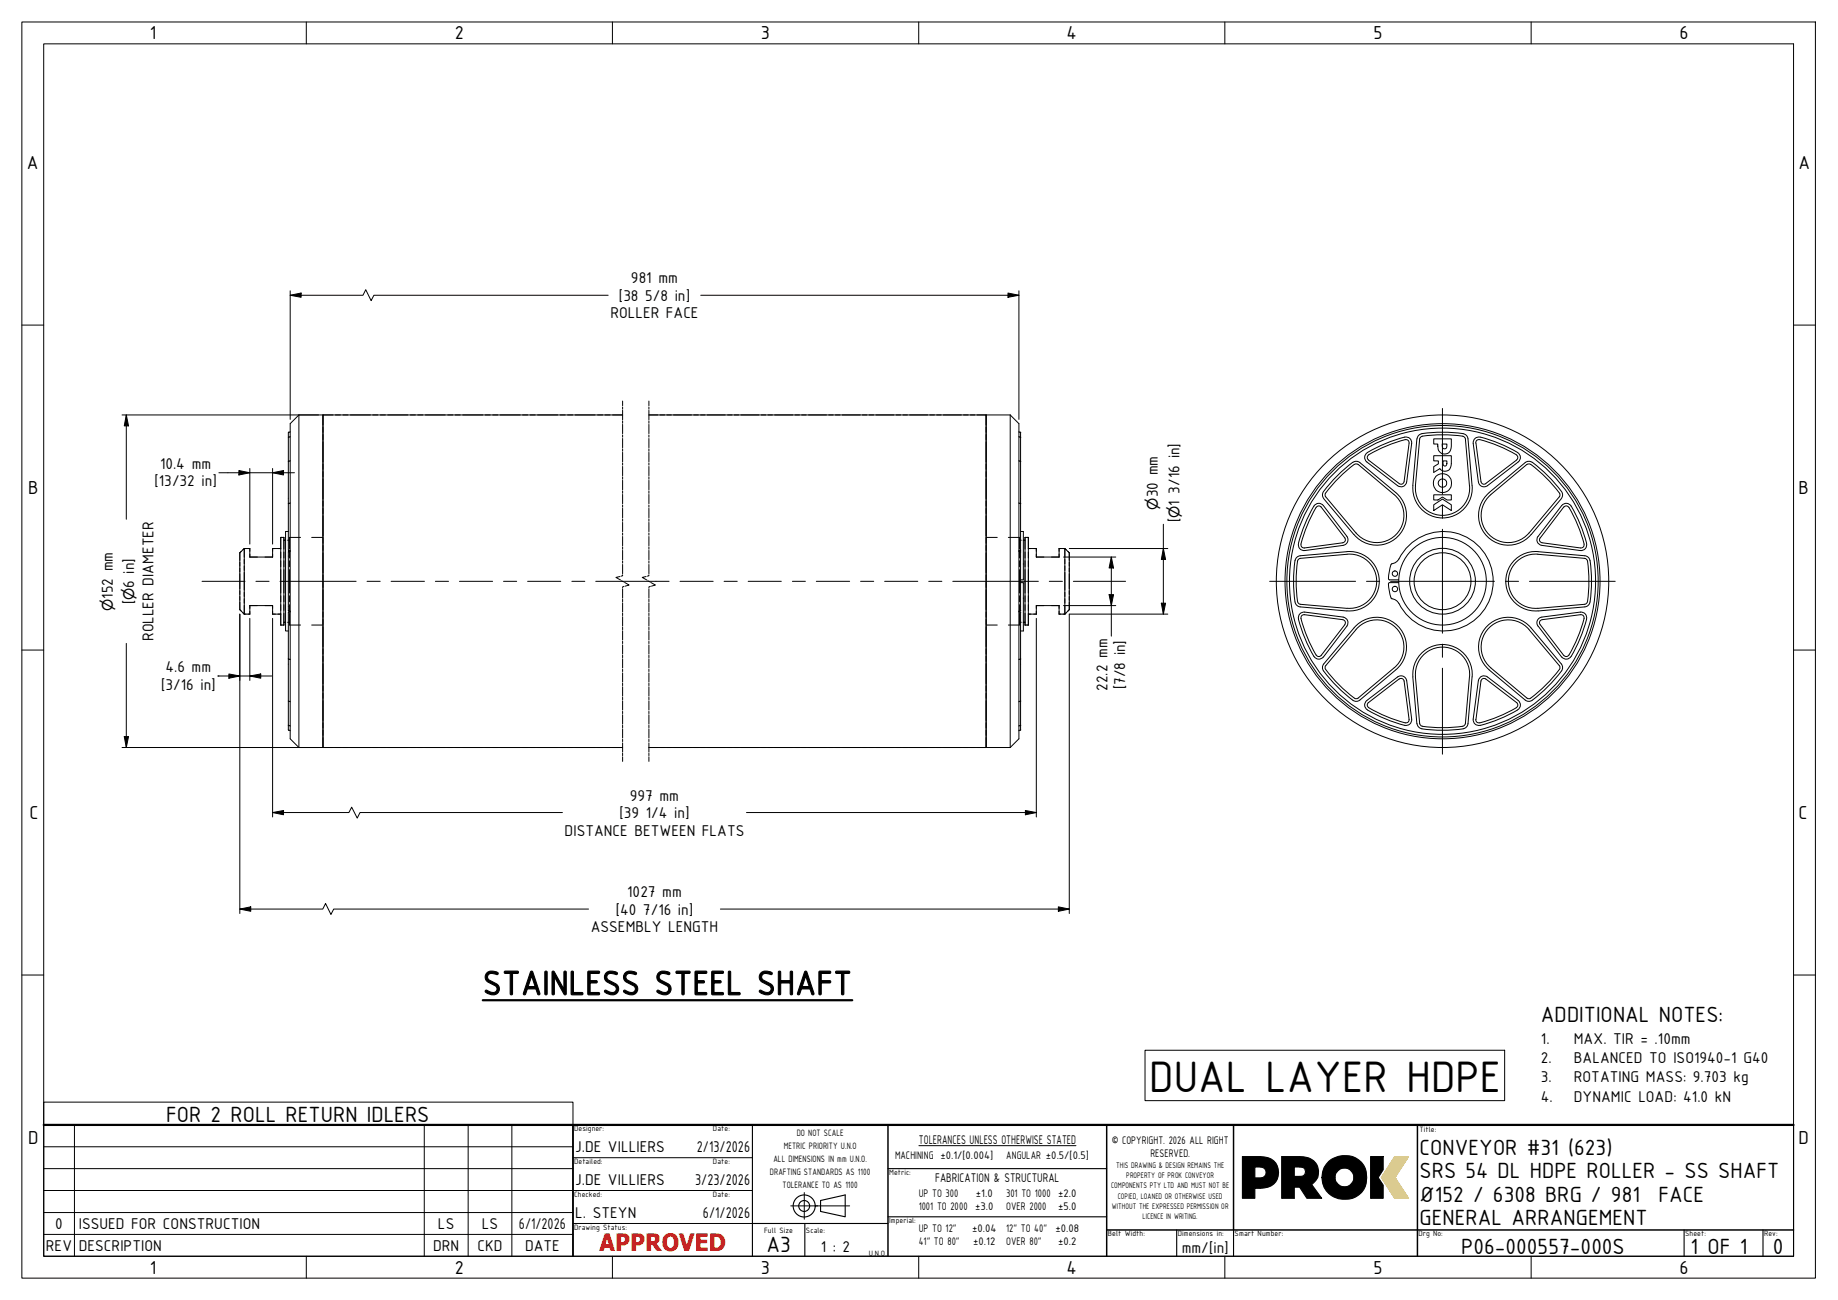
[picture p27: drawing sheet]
<svg xmlns="http://www.w3.org/2000/svg" width="420mm" height="297mm" viewBox="0 0 420 297" stroke-linecap="round" stroke-linejoin="round" font-family="sans-serif">
<defs><g id="words">
<text font-size="10.8" x="262.7" y="249.5">DUAL LAYER HDPE</text>
<text font-size="8.4" x="110.4" y="227.3">STAINLESS STEEL SHAFT</text>
<text font-size="5.5" fill="#f00" x="137" y="285.8">APPROVED</text>
<g font-size="5.4">
<text x="352.3" y="233.5">ADDITIONAL NOTES:</text>
<text x="38" y="256.3">FOR 2 ROLL RETURN IDLERS</text>
<text x="324.5" y="264">CONVEYOR #31 (623)</text>
<text x="324.5" y="269.3">SRS 54 DL HDPE ROLLER - SS SHAFT</text>
<text x="324.5" y="274.6">Ø152 / 6308 BRG / 981</text>
<text x="379.1" y="274.6">FACE</text>
<text x="324.5" y="279.8">GENERAL ARRANGEMENT</text>
<text x="175.2" y="286">A3</text>
<text x="334" y="286.5">P06-000557-000S</text>
<text x="386.5" y="286.5">1 OF 1</text>
<text x="405.3" y="286.5">0</text>
</g>
<g font-size="4.6">
<text x="34.2" y="8.9">1</text>
<text x="104" y="8.9">2</text>
<text x="173.9" y="8.9">3</text>
<text x="243.8" y="8.9">4</text>
<text x="313.9" y="8.9">5</text>
<text x="384" y="8.9">6</text>
<text x="6.1" y="38.7">A</text>
<text x="411.1" y="38.7">A</text>
<text x="6.4" y="112.9">B</text>
<text x="411.1" y="112.9">B</text>
<text x="6.7" y="187.2">C</text>
<text x="411.1" y="187.2">C</text>
<text x="6.4" y="261.4">D</text>
<text x="411.1" y="261.4">D</text>
<text x="34.2" y="291.2">1</text>
<text x="104" y="291.2">2</text>
<text x="173.9" y="291.2">3</text>
<text x="243.8" y="291.2">4</text>
<text x="313.9" y="291.2">5</text>
<text x="384" y="291.2">6</text>
</g>
<g font-size="3.9">
<text x="144.2" y="64.7">981 mm</text>
<text x="141.5" y="68.7">[38 5/8 in]</text>
<text x="139.5" y="72.7">ROLLER FACE</text>
<text x="36.6" y="107.2">10.4 mm</text>
<text x="35.3" y="111.2">[13/32 in]</text>
<text x="264.7" y="113.6" transform="rotate(-90 264.7 113.6)">30 mm</text>
<text x="269.6" y="112.8" transform="rotate(-90 269.6 112.8)">3/16 in]</text>
<text x="269.6" y="119.3" transform="rotate(-90 269.6 119.3)">[</text>
<text x="269.6" y="115.5" transform="rotate(-90 269.6 115.5)">1</text>
<text x="25.8" y="136.8" transform="rotate(-90 25.8 136.8)">152 mm</text>
<text x="30.7" y="134.3" transform="rotate(-90 30.7 134.3)">6 in]</text>
<text x="30.7" y="138.1" transform="rotate(-90 30.7 138.1)">[</text>
<text x="35.1" y="146.5" transform="rotate(-90 35.1 146.5)">ROLLER DIAMETER</text>
<text x="37.8" y="153.6">4.6 mm</text>
<text x="36.8" y="157.6">[3/16 in]</text>
<text x="253.2" y="157.9" transform="rotate(-90 253.2 157.9)">22.2 mm</text>
<text x="257.2" y="157.5" transform="rotate(-90 257.2 157.5)">[7/8 in]</text>
<text x="144" y="183">997 mm</text>
<text x="129.1" y="190.9">DISTANCE BETWEEN FLATS</text>
<text x="141.6" y="186.9">[39 1/4 in]</text>
<text x="140.8" y="209">[40 7/16 in]</text>
<text x="143.4" y="205">1027 mm</text>
<text x="135" y="213">ASSEMBLY LENGTH</text>
<text x="352.3" y="238.4">1.</text>
<text x="359.7" y="238.4">MAX. TIR = .10mm</text>
<text x="352.3" y="242.9">2.</text>
<text x="359.8" y="242.9">BALANCED TO ISO1940-1 G40</text>
<text x="352.3" y="247.3">3.</text>
<text x="352.3" y="251.8">4.</text>
<text x="359.7" y="251.8">DYNAMIC LOAD: 41.0 kN</text>
<text x="359.8" y="247.3">ROTATING MASS: 9.703 kg</text>
<text x="131.5" y="263.3">J.DE VILLIERS</text>
<text x="159.3" y="263.3">2/13/2026</text>
<text x="131.5" y="270.8">J.DE VILLIERS</text>
<text x="158.9" y="270.8">3/23/2026</text>
<text x="12.6" y="280.8">0</text>
<text x="18" y="280.8">ISSUED FOR CONSTRUCTION</text>
<text x="100.1" y="280.8">LS</text>
<text x="110.1" y="280.8">LS</text>
<text x="118.6" y="280.8">6/1/2026</text>
<text x="131.5" y="278.3">L. STEYN</text>
<text x="160.7" y="278.3">6/1/2026</text>
<text x="10.5" y="285.8">REV</text>
<text x="18" y="285.8">DESCRIPTION</text>
<text x="99" y="285.8">DRN</text>
<text x="109.1" y="285.8">CKD</text>
<text x="120" y="285.8">DATE</text>
<text x="187.6" y="286">1 : 2</text>
<text x="270.1" y="286.3">mm/[in]</text>
</g>
<g font-size="3.3">
<text x="264.7" y="116.4" transform="rotate(-90 264.7 116.4)">⌀</text>
<text x="269.6" y="118.3" transform="rotate(-90 269.6 118.3)">⌀</text>
<text x="30.7" y="137.1" transform="rotate(-90 30.7 137.1)">⌀</text>
<text x="25.8" y="139.6" transform="rotate(-90 25.8 139.6)">⌀</text>
</g>
<g font-size="3.1">
<text x="210.1" y="261.3">TOLERANCES UNLESS OTHERWISE STATED</text>
<text x="213.8" y="270">FABRICATION &amp; STRUCTURAL</text>
</g>
<g font-size="2.7">
<text x="254.1" y="261.3">© COPYRIGHT. 2026 ALL RIGHT</text>
<text x="204.6" y="264.9">MACHINING ±0.1/[0.004]</text>
<text x="230" y="264.9">ANGULAR ±0.5/[0.5]</text>
<text x="263" y="264.4">RESERVED.</text>
<text x="210" y="273.4">UP TO 300</text>
<text x="223.1" y="273.4">±1.0</text>
<text x="230" y="273.4">301 TO 1000 ±2.0</text>
<text x="210" y="276.4">1001 TO 2000 ±3.0</text>
<text x="210" y="281.4">UP TO 12&quot;</text>
<text x="222.2" y="281.4">±0.04</text>
<text x="230" y="281.4">12&quot; TO 40&quot;</text>
<text x="230" y="276.4">OVER 2000</text>
<text x="241.3" y="281.4">±0.08</text>
<text x="241.9" y="276.4">±5.0</text>
<text x="210" y="284.4">41&quot; TO 80&quot;</text>
<text x="222.5" y="284.4">±0.12</text>
<text x="230" y="284.4">OVER 80&quot;</text>
<text x="241.9" y="284.4">±0.2</text>
</g>
<g font-size="2.3">
<text x="179.2" y="262.5">METRIC PRIORITY U.N.O</text>
<text x="182.1" y="259.5">DO NOT SCALE</text>
<text x="176" y="268.5">DRAFTING STANDARDS AS 1100</text>
<text x="176.8" y="265.5">ALL DIMENSIONS IN mm U.N.O.</text>
<text x="178.9" y="271.6">TOLERANCE TO AS 1100</text>
</g>
<g font-size="2">
<text x="255.1" y="266.9">THIS DRAWING &amp; DESIGN REMAINS THE</text>
<text x="257.5" y="269.3">PROPERTY OF PROK CONVEYOR</text>
<text x="254" y="271.6">COMPONENTS PTY LTD AND MUST NOT BE</text>
<text x="255.5" y="273.9">COPIED, LOANED OR OTHERWISE USED</text>
<text x="254.2" y="276.2">WITHOUT THE EXPRESSED PERMISSION OR</text>
<text x="261.2" y="278.5">LICENCE IN WRITING.</text>
</g>
<g font-size="1.9">
<text x="131.2" y="258.5">Designer:</text>
<text x="163" y="258.5">Date:</text>
<text x="324.5" y="258.7">Title:</text>
<text x="131.2" y="266">Detailed:</text>
<text x="163" y="266">Date:</text>
<text x="203.2" y="268.5">Metric:</text>
<text x="131.2" y="273.5">Checked:</text>
<text x="163" y="273.5">Date:</text>
<text x="131.2" y="281">Drawing Status:</text>
<text x="174.7" y="281.8">Full Size</text>
<text x="184.2" y="281.8">Scale:</text>
<text x="203.2" y="279.6">Imperial:</text>
<text x="198.6" y="286.9">U.N.O.</text>
<text x="253.2" y="282.5">Belt Width:</text>
<text x="269.2" y="282.5">Dimensions in:</text>
<text x="282.2" y="282.5">Smart Number:</text>
<text x="324.2" y="282.5">Drg No:</text>
<text x="385.2" y="282.5">Sheet:</text>
<text x="403.3" y="282.5">Rev:</text>
</g>
</g></defs>
<!-- layer: Break Line (PROK) -->
<g fill="none" stroke="#000" stroke-width=".23">
<path d="M142.3 91.6v1.1M142.3 93v.5M142.3 93.8v2.1M142.3 96.2v.5M142.3 97v2.1M142.3 99.4v.5M148.3 91.6v1.1M148.3 93v.5M148.3 93.8v2.1M148.3 96.2v.5M148.3 97v2.1M148.3 99.4v.5"/>
<path d="M142.3 100.2v2.1M142.3 102.6v.5M142.3 103.4v2.1M142.3 105.8v.5M142.3 106.6v2.1M142.3 109v.5M142.3 109.8v2.1M142.3 112.2v.5M142.3 113v2.1M142.3 115.4v.5M142.3 116.1v2.2M142.3 118.6v.5"/>
<path d="M142.3 119.4v2.1M148.3 100.2v2.1M148.3 102.6v.5M148.3 103.4v2.1M148.3 105.8v.5M148.3 106.6v2.1M148.3 109v.5M148.3 109.8v2.1M148.3 112.2v.5M148.3 113v2.1M148.3 115.4v.5M148.3 116.1v2.2"/>
<path d="M148.3 118.6v.5M148.3 119.4v2.1M141.7 131.7l-.9 .2 1.1 .6M142.1 132.7l.4 .3M142.3 121.8v.5M142.3 122.6v2.1M142.3 125v.5M142.3 125.8v2.1M142.3 128.2v.5M142.3 129v2.1M142.3 134.5v2.2M142.3 136.9v.6"/>
<path d="M142.3 137.7v2.2M142.3 131.3v.3h-.3M142.7 134l-.4 .1v.2M142.8 133.1l1 .6-.9 .2M147.7 131.7l-.9 .2 1.1 .6M148.1 132.7l.4 .3M148.3 131.3v.3h-.3M148.3 121.8v.5M148.3 122.6v2.1M148.3 125v.5M148.3 125.8v2.1M148.3 128.2v.5"/>
<path d="M148.3 129v2.1M148.3 134.5v2.2M148.3 136.9v.6M148.3 137.7v2.2M148.7 134l-.4 .1v.2M148.8 133.1l1 .6-.9 .2M142.3 140.1v.6M142.3 140.9v2.2M142.3 143.3v.6M142.3 144.1v2.1M142.3 146.5v.6M142.3 147.3v2.2"/>
<path d="M142.3 149.7v.6M142.3 150.5v2.1M142.3 152.9v.5M142.3 153.7v2.2M142.3 156.1v.6M142.3 156.9v2.2M142.3 159.3v.6M148.3 140.1v.6M148.3 140.9v2.2M148.3 143.3v.6M148.3 144.1v2.1M148.3 146.5v.6"/>
<path d="M148.3 147.3v2.2M148.3 149.7v.6M148.3 150.5v2.1M148.3 152.9v.5M148.3 153.7v2.2M148.3 156.1v.6M148.3 156.9v2.2M148.3 159.3v.6M142.3 160.1v2.1M142.3 162.5v.6M142.3 163.3v2.2M142.3 165.7v.6"/>
<path d="M142.3 166.5v2.1M142.3 168.9v.5M142.3 169.7v2.2M142.3 172.1v.6M142.3 172.9v1.1M148.3 160.1v2.1M148.3 162.5v.6M148.3 163.3v2.2M148.3 165.7v.6M148.3 166.5v2.1M148.3 168.9v.5M148.3 169.7v2.2"/>
<path d="M148.3 172.1v.6M148.3 172.9v1.1"/>
</g>
<!-- layer: Visible (PROK) -->
<g fill="none" stroke="#000" stroke-width=".23">
<path d="M66.3 98.6l-.4 .3v16.2M66.3 99.7l-.4 .3M68.3 94.8h7.8M68.3 94.8v76M68.3 94.8l-2 2v72l2 2M73.8 94.8v76M76.7 94.8h1.1M78.4 94.8h1.1M80.1 94.8h4.6M85.2 94.8h1.2M87 94.8h1.1M88.6 94.8h4.6"/>
<path d="M93.8 94.8h1.2M95.5 94.8h1.1M97.2 94.8h4.6M102.4 94.8h1.1M104.1 94.8h1.1M105.8 94.8h4.6M110.9 94.8h1.2M112.6 94.8h1.2M114.3 94.8h4.6M119.5 94.8h1.1M121.2 94.8h1.1M122.9 94.8h4.6"/>
<path d="M128.1 94.8h1.1M129.8 94.8h1.1M131.5 94.8h4.5M136.6 94.8h1.2M138.3 94.8h1.1M140 94.8h2.3h-68.5v76h68.5h-2.3M150.9 94.8h1M152.4 94.8h1.1M154 94.8h4.1M158.6 94.8h1M160.1 94.8h1.1M161.7 94.8h4.1"/>
<path d="M166.3 94.8h1M167.9 94.8h1M169.4 94.8h4.1M174 94.8h1M175.6 94.8h1M177.1 94.8h4.1M181.7 94.8h1.1M183.3 94.8h1M184.8 94.8h4.1M189.4 94.8h1.1M191 94.8h1M192.5 94.8h4.1"/>
<path d="M197.1 94.8h1.1M198.7 94.8h1M200.2 94.8h4.1M204.9 94.8h1M206.4 94.8h1M207.9 94.8h4.1M212.6 94.8h1M214.1 94.8h1M215.6 94.8h4.2M220.3 94.8h1M221.8 94.8h1M223.4 94.8h7.5"/>
<path d="M225.4 94.8v76v-76h-77.1h2.1M230.9 94.8v76M230.9 94.8l2 2v72l-2 2M232.9 99.7l.4 .3M232.9 98.6l.4 .3M233.3 98.9v26.8M321.1 99.9a1.29 1.29 0 0 1 1.6 1.4M321.1 99.9a34 34 0 0 0-8.5 3.5M324.7 99.9l.2-.1a28.4 28.4 0 0 1 9.7 0l.4 .5 .9 10.7a6.2 6.2 0 0 1-6.1 6.8 6.2 6.2 0 0 1-6.2-6.8l.9-10.7zM325 99.1a31.1 31.1 0 0 1 9.8 .1 1.29 1.29 0 0 1 .8 1.1M325 99.1a1.29 1.29 0 0 0-1.1 1.2M338.4 99.9a1.29 1.29 0 0 0-1.6 1.4"/>
<path d="M338.4 99.9a34 34 0 0 1 8.5 3.5M65.9 115.1v10.6M66.3 114.9l-.4 .2M66.3 105.2l-.4 .3M232.9 114.9l.4 .2M232.9 105.2l.4 .3M300.3 115.6a34 34 0 0 0-3.5 8.6M300.4 115.6a1.29 1.29 0 0 1 2.1-.1l5.4 7M300.9 115.9a33.5 33.5 0 0 0-3.5 8.4M302 115.9l5.4 7 .1 .7-.6 .4-8.7 1.2M302 115.9l-.6-.3-.5 .3M302.6 113.9l6.9 8.3"/>
<path d="M309.2 105.6a32 32 0 0 0-6.8 7 1.29 1.29 0 0 0 .2 1.3M309.3 105.7a1.29 1.29 0 0 1 1.6 0M309.6 106.1a31.7 31.7 0 0 0-6.7 6.8l.2 .6M309.6 106.1l.4-.1 .5 .2 8.2 6.8M310.9 105.7l8.2 6.9M312.5 105.6l7 5.4a1.29 1.29 0 0 0 2.1-.9M312.6 103.4a1.29 1.29 0 0 0-.1 2.2M312.8 105.1l7 5.4M318.7 113a6.2 6.2 0 0 1 .4 9.2 6.2 6.2 0 0 1-9.1-.4l-6.9-8.3M319.1 112.6a6.8 6.8 0 0 1 .4 10 6.8 6.8 0 0 1-10-.5M322.1 101.2l-.1-.4-.5-.4a28.6 28.6 0 0 0-8.8 3.7l-.2 .4 .3 .6M322.1 101.2l-1.1 8.8-.5 .6-.7-.1"/>
<path d="M322.7 101.3l-1.1 8.8M323 111a6.8 6.8 0 0 0 6.8 7.3 6.8 6.8 0 0 0 6.7-7.3M323.9 100.3l-.9 10.6M327.7 115.3l2-1.3 2.1 1.3v1.4l-2.1-1.4-2 1.4zM327.7 113.1h4.1v1.1h-1l-1.1-.6-1 .6h-1zM327.7 100.3h4.1a5 5 0 0 1-.3 2.7 1.55 1.55 0 0 1-1.9 .6 1.55 1.55 0 0 1-.9-1.7v-.4h-1zM327.7 104.1h4.1v1.8a1.47 1.47 0 0 1-.9 1.7 1.47 1.47 0 0 1-1.8-.5l-1.4 .8v-1.3l1.1-.6v-.7h-1.1zM329.7 101.5h1.1v.4a.54 .54 0 0 1-.6 .7 .54 .54 0 0 1-.5-.7zM329.9 105.3h.9a1.08 1.08 0 0 1-.3 1.2h-.4a1.08 1.08 0 0 1-.2-1.2zM335.6 100.3l.9 10.6M336.8 101.3l1.1 8.8M337.4 101.2l1.1 8.8 .5 .6 .7-.1"/>
<path d="M338.2 100.5l-.6 .1-.2 .6M338.3 100.4a30.8 30.8 0 0 1 8.5 3.7l.1 .6-.2 .4M340.4 112.6a6.8 6.8 0 0 0-.4 10 6.8 6.8 0 0 0 10-.5M346.7 105.1l-7.1 5.4M346.9 103.4a1.29 1.29 0 0 1 .2 2.2l-7.1 5.4a1.3 1.3 0 0 1-2-.9M348.7 105.7l-8.3 6.9M349 106.1l-8.2 6.9a6.2 6.2 0 0 0-.4 9.2 6.2 6.2 0 0 0 9.1-.4l6.9-8.3M349.9 106.1l-.4-.1-.5 .2M349.9 106.1a31.7 31.7 0 0 1 6.7 6.8l-.1 .6M350.3 105.7a1.29 1.29 0 0 0-1.6 0M350.3 105.6a32.1 32.1 0 0 1 6.8 7 1.29 1.29 0 0 1-.2 1.3M356.9 113.9l-6.9 8.3"/>
<path d="M357.5 115.9l-5.4 7M357.5 115.9l.6-.3 .5 .3M358.7 115.9a33.5 33.5 0 0 1 3.4 8.4M359.1 115.6a1.29 1.29 0 0 0-2.1-.1l-5.4 7M359.2 115.6a34 34 0 0 1 3.5 8.6M54.8 126.3v13l1 1M55.2 126l-.4 .3M55.8 125.3l-1 1M55.8 125.3h1.3v2h5.2v-2h1.9M55.8 125.3v15M55.8 125.3l-.3 .3M64.2 122.8h.7v20h-.7z"/>
<path d="M64.9 123.4h.4M65.7 123.4h.5M65.9 121.4h-.6v22.8h.6M65.9 125.7l.4 .2-.4 .2M65.9 139.9v10.6M65.9 126.1v13.4l.4 .2-.3 .2M66 139.8l-.1 .1M66.2 125.8v.2M66.2 126.1v1.4M66.2 128.1v1.4M66.2 130.2v5.3M66.2 136.1v1.4"/>
<path d="M66.2 138.2v1.3M66.2 139.6v.3M68.7 122.8h-2.5v2.7M71.2 122.8h2.6M225.4 122.8h2.6M230.5 122.8h2.5v2.7M233 125.8v.2M233 126.1v1.4M233 128.1v1.4M233 130.2v5.3M233 136.1v1.4M233 138.2v1.3"/>
<path d="M233 139.6v.3M233 123.4h.5M233.2 139.8l.1 .1M233.3 133.1h.6v11.1h-.6M233.3 121.4h.6v11.1h-.6M233.3 139.9v26.9M233.3 126.1v13.4M233.3 139.5l-.4 .1v.2l.3 .1M233.3 125.7l-.4 .2 .4 .2M233.9 123.4h.4M234.3 122.8h.8v20h-.8zM235.1 125.3h1.8v2h5.2v-2h1.3"/>
<path d="M243.4 125.3v15M243.4 125.3l1 1M243.4 125.3l.4 .3M244.1 126l.3 .3M244.4 126.3v13l-1 1M296.6 128.2a33.5 33.5 0 0 0 0 9.2M296.6 137.5l.2 .4 .5 .2 10.6 .9M296.8 124.2a1.29 1.29 0 0 0 1.5 1.6l8.7-1.2M297.4 124.3l.2 .7 .6 .2M307.9 122.5a1.29 1.29 0 0 1-.9 2.1M307.9 126.1l-10.7 .9a1.65 1.65 0 0 0-1.3 2 30.5 30.5 0 0 0 .2 8.9 1.29 1.29 0 0 0 1.1 .8l10.7 .9M307.9 126a6.8 6.8 0 0 1 7.4 6.8 6.8 6.8 0 0 1-7.4 6.8"/>
<path d="M307.9 126.6l-10.6 1-.5 .2-.2 .4M308 126.6a6.2 6.2 0 0 1 6.7 6.2 6.2 6.2 0 0 1-6.7 6.2M318 129a6.5 6.5 0 0 0-.4 3.5h2.1M319.7 133.1h-2.1a4.4 4.4 0 0 0 .2 3l.2 .5M319.8 127.7l-.5 .6-1.3 .7M319.8 127.7a11.4 11.4 0 0 1 17.5-3.5 11.4 11.4 0 0 1-.5 17.8 11.4 11.4 0 0 1-17.2-4.4l-.6-.5-1-.5M351.6 122.5a1.29 1.29 0 0 0 .8 2.1M351.6 126a6.8 6.8 0 0 0-7.4 6.8 6.8 6.8 0 0 0 7.4 6.8M351.6 126.1l10.7 .9M352.1 122.9l-.1 .7 .5 .4 8.8 1.2M352.5 124.6l8.8 1.2M361.3 139.9a1.29 1.29 0 0 1 1.4 1.6"/>
<path d="M361.3 139.9l-8.8 1.1M362.1 124.3l-.2 .7-.6 .2M362.3 138.7l-10.7 .9M362.3 127a1.65 1.65 0 0 1 1.3 2 30.5 30.5 0 0 1-.2 8.9 1.29 1.29 0 0 1-1.1 .8M362.7 124.2a1.29 1.29 0 0 1-1.4 1.6M362.9 137.5a30.7 30.7 0 0 0-.1-9.5l-.6-.4-10.7-1a6.2 6.2 0 0 0-6.7 6.2 6.2 6.2 0 0 0 6.7 6.2l10.7-.9 .5-.2 .2-.4M55.8 140.3h1.3v-1.9h5.2v1.9h1.9M64.9 142.2h.4M65.7 142.2h.5M65.9 150.5v15.2M65.9 150.5l.3 .2M66.2 140.2v2.6h2.5"/>
<path d="M66.2 150.6l.1 .1M71.2 142.8h2.6M225.4 142.8h2.6M233 150.6l-.1 .1M233 140.2v2.6h-2.5M233 142.2h.5M233.3 150.5l-.3 .2M233.9 142.2h.4M235.1 140.3h1.8v-1.9h5.2v1.9h1.3M296.8 141.5a34 34 0 0 0 3.5 8.5M298.2 140.4l8.7 1.2 .6 .4-.1 .7M298.2 140.5h-.5l-.3 .4a23.9 23.9 0 0 0 3 8l.5 .8"/>
<path d="M300.9 149.7l.5 .3 .6-.3M307 141a1.29 1.29 0 0 1 .9 2.1M307 141l-8.7-1.1a1.29 1.29 0 0 0-1.5 1.6M307.4 142.7l-5.4 7.1M307.9 143.1l-5.4 7a1.29 1.29 0 0 1-2.1-.1M309.5 143.5l-6.9 8.2a1.29 1.29 0 0 0 0 1.6 32.1 32.1 0 0 0 7 6.9 1.29 1.29 0 0 0 1.3-.2l8.2-6.9M309.5 143.5a6.8 6.8 0 0 1 10-.5 6.8 6.8 0 0 1-.4 10M310 143.9l-6.9 8.2-.2 .4a20.7 20.7 0 0 0 4.5 5.2l2.2 1.8M310 143.8a6.2 6.2 0 0 1 9.1-.3 6.2 6.2 0 0 1-.4 9.1M318.7 152.6l-8.2 6.9-.5 .2-.4-.2M319.5 154.7a1.29 1.29 0 0 1 2.1 .8M319.5 154.7l-7 5.3"/>
<path d="M319.8 155.1l-7 5.5M319.8 155.2l.7-.1 .5 .5 1.1 8.8M321.6 155.5l1.1 8.8a1.29 1.29 0 0 1-1.6 1.4M323 154.7l.9 10.7M323 154.6a6.8 6.8 0 0 1 6.8-7.3 6.8 6.8 0 0 1 6.7 7.4M323.6 154.6l.9 10.7 .2 .4 .4 .2M323.6 154.6a6.2 6.2 0 0 1 6.2-6.7 6.2 6.2 0 0 1 6.1 6.7M335.9 154.6l-.9 10.7-.2 .4-.4 .2M336.5 154.7l-.9 10.7M337.9 155.5l-1.1 8.8a1.29 1.29 0 0 0 1.6 1.4 32.4 32.4 0 0 0 8.5-3.5M340 154.7l7.1 5.4a1.29 1.29 0 0 1-.2 2.1M340 154.7a1.29 1.29 0 0 0-2 .8"/>
<path d="M349.5 143.8a6.2 6.2 0 0 0-9.1-.4 6.2 6.2 0 0 0 .4 9.2l8.2 6.9M349.5 143.9l7 8.2 .1 .4-.1 .5M350 143.5a6.8 6.8 0 0 0-10-.5 6.8 6.8 0 0 0 .4 10M350 143.5l6.9 8.2a1.29 1.29 0 0 1 0 1.6 32.1 32.1 0 0 1-6.9 6.9 1.29 1.29 0 0 1-1.3-.2l-8.3-6.9M351.6 143.1l5.4 7a1.29 1.29 0 0 0 2.1-.1M352.1 142.7l5.4 7.1M352.4 141a1.29 1.29 0 0 0-.8 2.1M356.5 153a31.7 31.7 0 0 1-6.8 6.6l-.7-.1M358.6 149.7l-.5 .3-.6-.3M361.3 140.4l-8.8 1.2-.5 .4 .1 .7M361.3 140.5h.5l.3 .4a23.9 23.9 0 0 1-3 8l-.4 .8M362.7 141.5a34 34 0 0 1-3.5 8.5"/>
<path d="M65.9 165.7v1.1l.4 .2M65.9 165.7l.4 .2M65.9 160.2l.4 .2M68.3 170.8h7.8M76.7 170.8h1.1M78.4 170.8h1.1M80.1 170.8h4.6M85.2 170.8h1.2M87 170.8h1.1M88.6 170.8h4.6M93.8 170.8h1.2M95.5 170.8h1.1"/>
<path d="M97.2 170.8h4.6M102.4 170.8h1.1M104.1 170.8h1.1M105.8 170.8h4.6M110.9 170.8h1.2M112.6 170.8h1.2M114.3 170.8h4.6M119.5 170.8h1.1M121.2 170.8h1.1M122.9 170.8h4.6M128.1 170.8h1.1M129.8 170.8h1.1"/>
<path d="M131.5 170.8h4.5M136.6 170.8h1.2M138.3 170.8h1.1M148.3 170.8h82.6M233.3 165.7l-.4 .2M233.3 166.8l-.4 .2M233.3 160.2l-.4 .2M312.5 160.1a1.29 1.29 0 0 0 .1 2.1 33 33 0 0 0 8.5 3.5M312.8 160.5l-.3 .6 .4 .6M312.9 161.7a30.8 30.8 0 0 0 8.6 3.5l.4-.2 .2-.6M323.9 165.3a1.29 1.29 0 0 0 1.1 1.2M325.1 165.9a33.5 33.5 0 0 0 9.3 0"/>
<path d="M335.6 165.3a1.65 1.65 0 0 1-2.1 1.4 34.1 34.1 0 0 1-8.5-.2M337.4 164.4l.2 .6 .6 .1M346.6 161.7a33.5 33.5 0 0 1-8.3 3.5M346.7 160.5l.3 .6-.4 .6M346.7 160.6l-7-5.4-.7-.1-.5 .5-1.1 8.8"/>
<circle cx="329.8" cy="110.4" r="2.13"/>
<circle cx="329.8" cy="110.4" r=".98"/>
<circle cx="318.9" cy="131.1" r=".61"/>
<circle cx="318.9" cy="134.6" r=".61"/>
<circle cx="329.8" cy="132.8" r="7.5"/>
<circle cx="329.8" cy="132.8" r="6.5"/>
<circle cx="329.8" cy="132.8" r="10"/>
<circle cx="329.8" cy="132.8" r="35"/>
<circle cx="329.8" cy="132.8" r="38"/>
<circle cx="329.8" cy="132.8" r="35.6"/>
<circle cx="329.8" cy="132.8" r="36"/>
</g>
<!-- layer: Hatch (ISO) -->
<g fill="#000">
<path d="M286.9 266.6h1.2a1.28 1.28 0 0 1 1.2 .7 1.28 1.28 0 0 1-.1 1.3l-.7 .5h-1.6zM284 264.3h4.1a3.7 3.7 0 0 1 4.1 3.2 3.5 3.5 0 0 1-3.6 4h-1.7v2.3h-2.9z" fill-rule="evenodd"/>
<path d="M295.9 266.6v2.2h1.2a1.1 1.1 0 0 0 1.3-1.1 1.1 1.1 0 0 0-1.3-1.1zM293 264.3v9.5h2.9v-2.5h1.2l1.6 2.5h3.4l-2.3-3.1a3.5 3.5 0 0 0 1.4-4.1 3.5 3.5 0 0 0-3.7-2.3z" fill-rule="evenodd"/>
<path d="M305.1 269a2.2 2.2 0 0 0 4.4 0 2.2 2.2 0 0 0-4.4 0zM303.7 265.4a5.1 5.1 0 0 0-.9 6.1 5.1 5.1 0 0 0 5.6 2.5 5.1 5.1 0 0 0 4-4.4 5.1 5.1 0 0 0-2.9-5.2 5.9 5.9 0 0 0-5.8 1z" fill-rule="evenodd"/>
<path d="M313.4 264.3h2.8v3l-1.2 1.8 1.2 1.7v3h-2.8z" fill-rule="evenodd"/>
</g>
<path d="M318.8 264.3h3.2l-3.1 4.8 3.1 4.7h-3.2l-3-4.7z" fill-rule="evenodd" fill="#ffcb05"/>
<!-- layer: Border (PROK) -->
<g fill="none" stroke="#000" stroke-width=".23">
<path d="M5 5h410v287h-410zM10 10h400v277h-400zM70 5v5M140 5v5M210 5v5M280 5v5M350 5v5M5 74.3h5M410 74.3h5M5 148.5h5M410 148.5h5M5 222.8h5"/>
<path d="M410 222.8h5M70 287v5M140 287v5M210 287v5M280 287v5M350 287v5"/>
</g>
<!-- layer: Sketch Geometry (ISO) -->
<g fill="none" stroke="#000" stroke-width=".25">
<path d="M10 257v30h400v-30M172 257v30M172 279.6h31M184 279.6v7.4M187.6 274.3l5.6-1.3v5l-5.6-1.2zM203 278h50M203 267h50M284 264.3a12.3 12.3 0 0 1 6.6 .5 3.6 3.6 0 0 1 1.4 4.4 3.6 3.6 0 0 1-3.9 2.3h-1.2v2.3h-2.9zM286.9 266.6h1.2a1.25 1.25 0 0 1 1.3 1.3 1.25 1.25 0 0 1-1.3 1.2h-1.2zM293 264.3h4.1a3.8 3.8 0 0 1 4.3 3.2 3.2 3.2 0 0 1-1.6 3.2l2.3 3.1h-3.4l-1.6-2.5h-1.2v2.5h-2.9zM293 264.3v9.5M295.9 266.6a2.6 2.6 0 0 1 2.4 .5l.1 .6a1.1 1.1 0 0 1-1.3 1.1h-1.2z"/>
<path d="M303.7 265.4a5.3 5.3 0 0 1 8.4 1.5 5.1 5.1 0 0 1-2.2 6.6 5.2 5.2 0 0 1-5.6-.4 5.2 5.2 0 0 1-2-5.3l.4-1zM305.1 266.9h4.4v4.3h-4.4zM313.4 264.3v9.5M313.4 264.3h2.8v3l-1.2 1.8 1.2 1.7v3h-2.8zM269 281v6M282 281v6M385 281v6M403 281v6"/>
<circle cx="183.8" cy="275.6" r="2.52"/>
<circle cx="183.8" cy="275.6" r="1.25"/>
<circle cx="307.3" cy="269" r="2.18"/>
</g>
<path d="M318.8 264.3h3.2l-3.1 4.8 3.1 4.7h-3.2l-3-4.7z" fill="none" stroke="#ffcb05" stroke-width=".25"/>
<path d="M131 257v30M203 257v30M253 257v30M282 257v24M324 257v30M253 281h157" fill="none" stroke="#000" stroke-width=".34"/>
<g fill="none" stroke="#000" stroke-width=".23">
<path d="M17 257v30M97 257v30M107 257v30M117 257v30M10 277.1h121M10 262h121M10 267h121M10 272h162M131 279.6h41M131 264.5h41M180.8 275.5h13.4M183.9 272.5v6.1"/>
<path d="M10 282.1h121"/>
</g>
<path d="M10 257h400" fill="none" stroke="#000" stroke-width=".51"/>
<!-- layer: Symbol (ISO) -->
<path d="M210.1 261.8h35.9" fill="none" stroke="#000" stroke-width=".23"/>
<!-- layer: Sketch Geometry (PROK) -->
<path d="M261.7 240h82.3v11.5h-82.3zM10 251.8h121v5.2h-121z" fill="none" stroke="#000" stroke-width=".23"/>
<!-- layer: Centerline (PROK) -->
<g fill="none" stroke="#000" stroke-width=".23">
<path d="M46.2 132.8h9.8M58.5 132.8h3M64 132.8h17.4M83.9 132.8h3M89.4 132.8h7.6M99.5 132.8h3M105 132.8h7.6M115.1 132.8h3M120.6 132.8h7.6M130.7 132.8h3M136.2 132.8h16.8M155.4 132.8h7.6"/>
<path d="M165.5 132.8h3M171 132.8h7.6M181.1 132.8h3M186.6 132.8h7.6M196.7 132.8h3M202.2 132.8h7.6M212.3 132.8h3M217.8 132.8h19.6M239.9 132.8h3M245.4 132.8h11.9"/>
</g>
<!-- layer: Dimension (PROK) -->
<g fill="none" stroke="#000" stroke-width=".23">
<path d="M66.3 66.4v29.4M66.3 67.5l2.5-.5v.9zM66.3 67.5h16.7l.6-1.3 1.2 2.5 .7-1.2h53.5M160.2 67.5h72.7M230.4 67l2.5 .5-2.5 .4zM232.9 66.4v29.4M27.9 94.8h44.9M28.9 94.8v23.8M28.9 94.8l.5 2.5h-1zM50 108h17.3M54.6 107.5l2.5 .5-2.5 .5zM57.1 107v17.3"/>
<path d="M62.3 107v17.3M62.3 108l2.5-.5v1zM265.9 119.8v20.5M243.1 127.3h12M243.1 138.4h12M244.4 125.3h22.6M253.5 135.9h1.1l-.6 2.5zM254 127.3v18.1M254 127.3l.6 2.5h-1.1zM265.5 137.8h.9l-.5 2.5zM265.9 125.3l.5 2.5h-.9zM28.9 147v23.8"/>
<path d="M49.8 154.5h.1M49.8 154.5h12.3M52.3 154l2.5 .5-2.5 .5zM54.8 140.3v68.4M57.1 141.3v14.2M57.1 154.5l2.5-.5v1zM62.3 141.3v45.4M236.9 141.3v45.4M267 140.3h-22.6v68.4M27.9 170.8h44.9M28.4 168.3h1l-.5 2.5zM62.3 185.7l2.5-.5v1z"/>
<path d="M62.3 185.7h17.5l.6-1.3 1.3 2.5 .6-1.2h46.3M170.6 185.7h66.3M234.4 185.2l2.5 .5-2.5 .5zM54.8 207.7l2.5-.5v1zM54.8 207.7h19l.6-1.3 1.2 2.5 .7-1.2h58.2M164.7 207.7h79.7M241.9 207.2l2.5 .5-2.5 .5z"/>
</g>
<g fill="#000">
<path d="M66.3 67.5l2.5-.5v.9zM230.4 67l2.5 .5-2.5 .4zM28.9 94.8l.5 2.5h-1zM54.6 107.5l2.5 .5-2.5 .5zM62.3 108l2.5-.5v1zM253.5 135.9h1.1l-.6 2.5zM254 127.3l.6 2.5h-1.1zM265.5 137.8h.9l-.5 2.5zM265.9 125.3l.5 2.5h-.9zM52.3 154l2.5 .5-2.5 .5zM57.1 154.5l2.5-.5v1zM28.4 168.3h1l-.5 2.5z"/>
<path d="M62.3 185.7l2.5-.5v1zM234.4 185.2l2.5 .5-2.5 .5zM54.8 207.7l2.5-.5v1zM241.9 207.2l2.5 .5-2.5 .5z"/>
</g>
<!-- layer: Center Mark (PROK) -->
<path d="M329.7 93.3v19.6M329.7 115.4v3M290.2 132.8h19.7M312.4 132.8h3M317.9 132.8h23.7M329.7 120.9v23.8M344.1 132.8h3M349.6 132.8h19.6M329.7 147.2v3M329.7 152.7v19.6" fill="none" stroke="#000" stroke-width=".23"/>
<!-- layer: Symbol (PROK) -->
<path d="M110.4 228.5h84.4" fill="none" stroke="#000" stroke-width=".51"/>
<use href="#words"/>
</svg>
